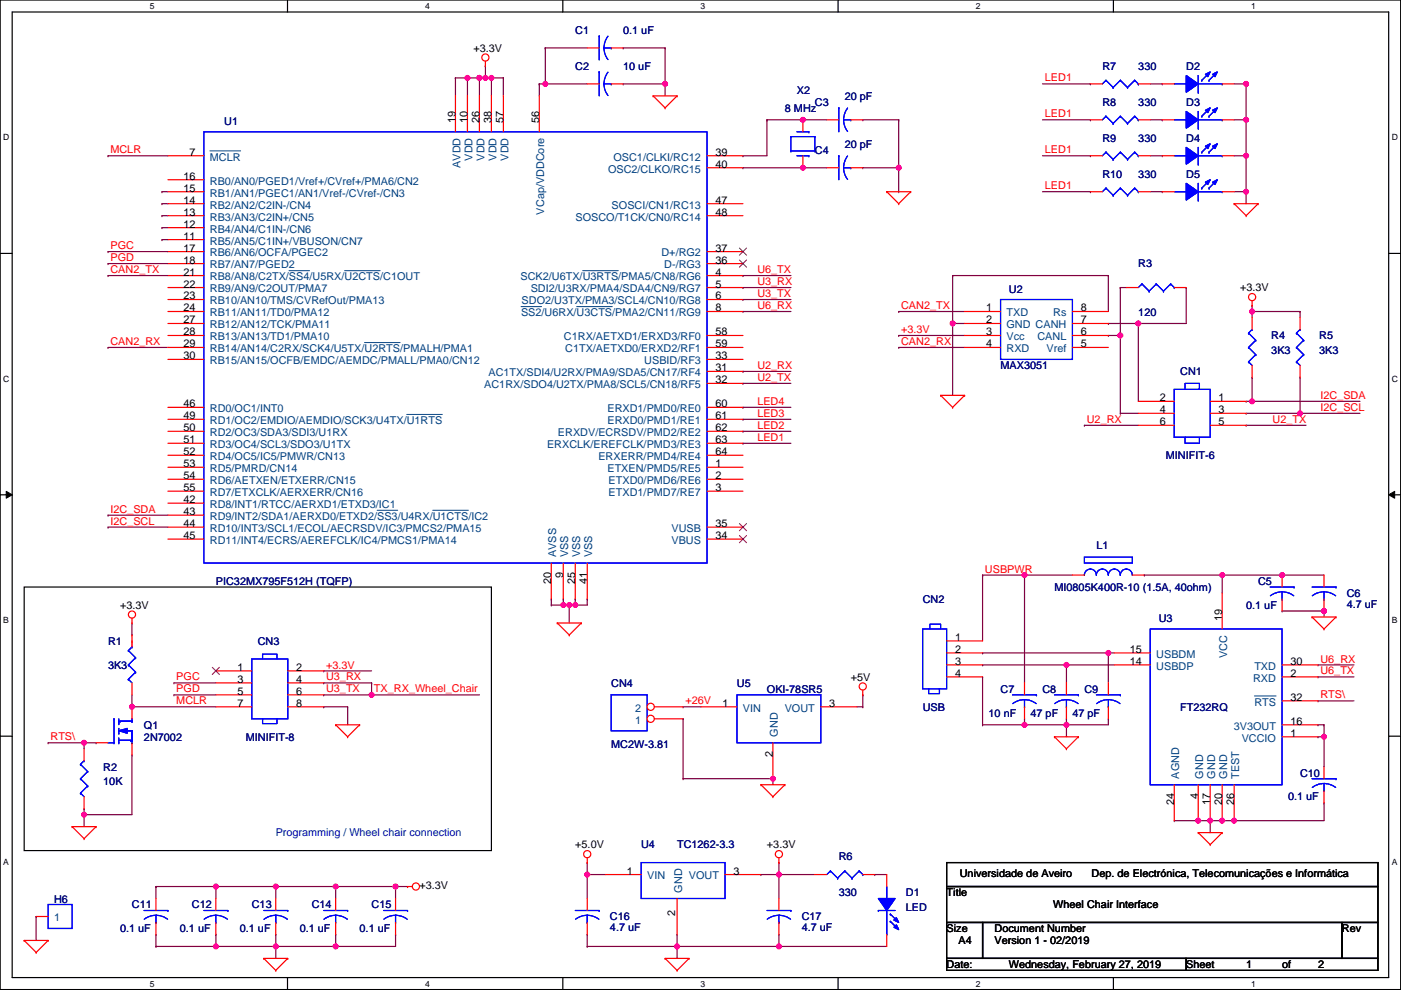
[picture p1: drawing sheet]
<svg xmlns="http://www.w3.org/2000/svg" width="297mm" height="210mm" viewBox="0 0 297 210" stroke-linecap="round" stroke-linejoin="round" font-family="sans-serif">
<defs><g id="words">
<g font-size="2.3">
<text x="100.4" y="11">+3.3V</text>
<text x="96.6" y="26.2" transform="rotate(-90 96.6 26.2)">19</text>
<text x="99.1" y="26.2" transform="rotate(-90 99.1 26.2)">10</text>
<text x="101.6" y="26.2" transform="rotate(-90 101.6 26.2)">26</text>
<text x="104.2" y="26.2" transform="rotate(-90 104.2 26.2)">38</text>
<text x="106.7" y="26.2" transform="rotate(-90 106.7 26.2)">57</text>
<text x="114.3" y="26.2" transform="rotate(-90 114.3 26.2)">56</text>
<text x="40.2" y="33">7</text>
<text x="151.7" y="33">39</text>
<text x="151.7" y="35.6">40</text>
<text x="38.9" y="38.1">16</text>
<text x="38.9" y="40.6">15</text>
<text x="38.9" y="43.2">14</text>
<text x="38.9" y="45.7">13</text>
<text x="151.7" y="43.2">47</text>
<text x="151.7" y="45.7">48</text>
<text x="38.9" y="50.8">11</text>
<text x="38.9" y="48.3">12</text>
<text x="38.9" y="53.3">17</text>
<text x="151.7" y="53.3">37</text>
<text x="38.9" y="55.9">18</text>
<text x="38.9" y="58.4">21</text>
<text x="151.7" y="55.9">36</text>
<text x="151.7" y="58.4">4</text>
<text x="38.9" y="61">22</text>
<text x="38.9" y="63.5">23</text>
<text x="151.7" y="61">5</text>
<text x="151.7" y="63.5">6</text>
<text x="262.9" y="61.8">+3.3V</text>
<text x="38.9" y="66">24</text>
<text x="38.9" y="68.6">27</text>
<text x="38.9" y="71.1">28</text>
<text x="151.7" y="71.1">58</text>
<text x="151.7" y="66">8</text>
<text x="209.1" y="66">1</text>
<text x="209.1" y="68.6">2</text>
<text x="209.1" y="71.1">3</text>
<text x="229.2" y="66">8</text>
<text x="229.2" y="68.6">7</text>
<text x="229.2" y="71.1">6</text>
<text x="38.9" y="73.7">29</text>
<text x="38.9" y="76.2">30</text>
<text x="151.7" y="73.7">59</text>
<text x="151.7" y="76.2">33</text>
<text x="209.1" y="73.7">4</text>
<text x="229.2" y="73.7">5</text>
<text x="151.7" y="78.7">31</text>
<text x="151.7" y="81.3">32</text>
<text x="38.9" y="86.4">46</text>
<text x="38.9" y="88.9">49</text>
<text x="151.7" y="86.4">60</text>
<text x="151.7" y="88.9">61</text>
<text x="245.9" y="85.1">2</text>
<text x="245.9" y="87.6">4</text>
<text x="258.4" y="85.1">1</text>
<text x="258.4" y="87.6">3</text>
<text x="38.9" y="91.4">50</text>
<text x="38.9" y="94">51</text>
<text x="151.7" y="91.4">62</text>
<text x="151.7" y="94">63</text>
<text x="245.9" y="90.2">6</text>
<text x="258.4" y="90.2">5</text>
<text x="38.9" y="96.5">52</text>
<text x="38.9" y="99.1">53</text>
<text x="38.9" y="101.6">54</text>
<text x="151.7" y="96.5">64</text>
<text x="151.7" y="99.1">1</text>
<text x="151.7" y="101.6">2</text>
<text x="38.9" y="104.1">55</text>
<text x="38.9" y="106.7">42</text>
<text x="151.7" y="104.1">3</text>
<text x="38.9" y="109.2">43</text>
<text x="38.9" y="111.8">44</text>
<text x="151.7" y="111.8">35</text>
<text x="38.9" y="114.3">45</text>
<text x="151.7" y="114.3">34</text>
<text x="116.9" y="123.7" transform="rotate(-90 116.9 123.7)">20</text>
<text x="119.4" y="122.4" transform="rotate(-90 119.4 122.4)">9</text>
<text x="122" y="123.7" transform="rotate(-90 122 123.7)">25</text>
<text x="124.5" y="123.7" transform="rotate(-90 124.5 123.7)">41</text>
<text x="25.4" y="129.1">+3.3V</text>
<text x="259.1" y="131.6" transform="rotate(-90 259.1 131.6)">19</text>
<text x="202.5" y="135.9">1</text>
<text x="50.3" y="142.2">1</text>
<text x="62.8" y="142.2">2</text>
<text x="202.5" y="138.4">2</text>
<text x="202.5" y="141">3</text>
<text x="202.5" y="143.5">4</text>
<text x="239.5" y="138.4">15</text>
<text x="239.5" y="141">14</text>
<text x="273.6" y="141">30</text>
<text x="273.6" y="143.5">2</text>
<text x="50.3" y="144.8">3</text>
<text x="50.3" y="147.3">5</text>
<text x="50.3" y="149.9">7</text>
<text x="62.8" y="144.8">4</text>
<text x="62.8" y="147.3">6</text>
<text x="62.8" y="149.9">8</text>
<text x="153.2" y="149.9">1</text>
<text x="175.8" y="149.9">3</text>
<text x="180.4" y="144.3">+5V</text>
<text x="273.6" y="148.6">32</text>
<text x="273.6" y="153.7">16</text>
<text x="163.9" y="160.5" transform="rotate(-90 163.9 160.5)">2</text>
<text x="273.6" y="156.2">1</text>
<text x="249" y="170.7" transform="rotate(-90 249 170.7)">24</text>
<text x="254" y="169.4" transform="rotate(-90 254 169.4)">4</text>
<text x="256.6" y="170.7" transform="rotate(-90 256.6 170.7)">17</text>
<text x="259.1" y="170.7" transform="rotate(-90 259.1 170.7)">20</text>
<text x="261.7" y="170.7" transform="rotate(-90 261.7 170.7)">26</text>
<text x="122" y="179.9">+5.0V</text>
<text x="162.6" y="179.9">+3.3V</text>
<text x="132.9" y="185.4">1</text>
<text x="155.5" y="185.4">3</text>
<text x="203.5" y="186">Universidade de Aveiro</text>
<text x="231.4" y="186">Dep. de Electrónica, Telecomunicações e Informática</text>
<text x="88.9" y="188.5">+3.3V</text>
<text x="200.7" y="190">Title</text>
<text x="143.1" y="194.3" transform="rotate(-90 143.1 194.3)">2</text>
<text x="200.7" y="197.7">Size</text>
<text x="210.9" y="197.7">Document Number</text>
<text x="223.3" y="192.6">Wheel Chair Interface</text>
<text x="284.5" y="197.7">Rev</text>
<text x="203.2" y="200.2">A4</text>
<text x="210.9" y="200.2">Version 1 - 02/2019</text>
<text x="200.7" y="205.3">Date:</text>
<text x="213.9" y="205.3">Wednesday, February 27, 2019</text>
<text x="251.5" y="205.3">Sheet</text>
<text x="264.2" y="205.3">1</text>
<text x="271.8" y="205.3">of</text>
<text x="279.4" y="205.3">2</text>
</g>
<g font-size="2.3" fill="#000080">
<text x="122" y="7.2">C1</text>
<text x="132.1" y="7.2">0.1 uF</text>
<text x="122" y="14.8">C2</text>
<text x="132.1" y="14.8">10 uF</text>
<text x="233.7" y="14.8">R7</text>
<text x="241.3" y="14.8">330</text>
<text x="251.5" y="14.8">D2</text>
<text x="166.4" y="23.7">8 MHz</text>
<text x="169" y="19.9">X2</text>
<text x="172.8" y="22.4">C3</text>
<text x="179.1" y="21.1">20 pF</text>
<text x="233.7" y="22.4">R8</text>
<text x="241.3" y="22.4">330</text>
<text x="251.5" y="22.4">D3</text>
<text x="47.5" y="26.5">U1</text>
<text x="172.8" y="32.6">C4</text>
<text x="179.1" y="31.3">20 pF</text>
<text x="233.7" y="30">R9</text>
<text x="241.3" y="30">330</text>
<text x="251.5" y="30">D4</text>
<text x="233.7" y="37.6">R10</text>
<text x="241.3" y="37.6">330</text>
<text x="251.5" y="37.6">D5</text>
<text x="241.3" y="56.7">R3</text>
<text x="213.9" y="62">U2</text>
<text x="241.3" y="67.1">120</text>
<text x="269.5" y="71.9">R4</text>
<text x="279.7" y="71.9">R5</text>
<text x="269.5" y="75">3K3</text>
<text x="279.7" y="75">3K3</text>
<text x="212.1" y="78.3">MAX3051</text>
<text x="250.2" y="79.5">CN1</text>
<text x="247.2" y="97.3">MINIFIT-6</text>
<text x="232.5" y="116.4">L1</text>
<text x="45.8" y="124">PIC32MX795F512H (TQFP)</text>
<text x="223.6" y="125.3">MI0805K400R-10 (1.5A, 40ohm)</text>
<text x="266.7" y="124">C5</text>
<text x="195.6" y="127.8">CN2</text>
<text x="245.7" y="131.9">U3</text>
<text x="264.2" y="129.1">0.1 uF</text>
<text x="285.5" y="126.5">C6</text>
<text x="285.5" y="128.8">4.7 uF</text>
<text x="22.9" y="136.7">R1</text>
<text x="54.7" y="136.7">CN3</text>
<text x="22.9" y="141.8">3K3</text>
<text x="129.6" y="145.6">CN4</text>
<text x="156.3" y="145.6">U5</text>
<text x="162.6" y="146.9">OKI-78SR5</text>
<text x="212.1" y="146.9">C7</text>
<text x="221" y="146.9">C8</text>
<text x="229.9" y="146.9">C9</text>
<text x="30.5" y="154.5">Q1</text>
<text x="195.6" y="150.7">USB</text>
<text x="209.6" y="151.9">10 nF</text>
<text x="218.5" y="151.9">47 pF</text>
<text x="227.4" y="151.9">47 pF</text>
<text x="250.2" y="150.7">FT232RQ</text>
<text x="30.5" y="157">2N7002</text>
<text x="52.1" y="157">MINIFIT-8</text>
<text x="129.6" y="158.5">MC2W-3.81</text>
<text x="21.9" y="163.4">R2</text>
<text x="21.9" y="166.4">10K</text>
<text x="275.6" y="164.6">C10</text>
<text x="273.1" y="169.7">0.1 uF</text>
<text x="135.9" y="179.9">U4</text>
<text x="143.6" y="179.9">TC1262-3.3</text>
<text x="177.8" y="182.4">R6</text>
<text x="11.5" y="191.6">H6</text>
<text x="177.8" y="190">330</text>
<text x="192.1" y="190">D1</text>
<text x="25.4" y="197.7">0.1 uF</text>
<text x="28" y="192.6">C11</text>
<text x="38.1" y="197.7">0.1 uF</text>
<text x="40.7" y="192.6">C12</text>
<text x="50.8" y="197.7">0.1 uF</text>
<text x="53.4" y="192.6">C13</text>
<text x="63.5" y="197.7">0.1 uF</text>
<text x="66.1" y="192.6">C14</text>
<text x="76.2" y="197.7">0.1 uF</text>
<text x="78.8" y="192.6">C15</text>
<text x="129.3" y="195.1">C16</text>
<text x="129.3" y="197.4">4.7 uF</text>
<text x="170" y="195.1">C17</text>
<text x="170" y="197.4">4.7 uF</text>
<text x="192.1" y="193.1">LED</text>
</g>
<g font-size="2.3" fill="#f00">
<text x="221.5" y="17.3">LED1</text>
<text x="221.5" y="24.9">LED1</text>
<text x="23.4" y="32.5">MCLR</text>
<text x="221.5" y="32.5">LED1</text>
<text x="221.5" y="40.1">LED1</text>
<text x="23.4" y="52.8">PGC</text>
<text x="23.4" y="55.4">PGD</text>
<text x="23.4" y="57.9">CAN2_TX</text>
<text x="160.6" y="57.9">U6_TX</text>
<text x="160.6" y="65.5">U6_RX</text>
<text x="160.6" y="60.5">U3_RX</text>
<text x="160.6" y="63">U3_TX</text>
<text x="191.1" y="65.5">CAN2_TX</text>
<text x="191.1" y="70.6">+3.3V</text>
<text x="23.4" y="73.2">CAN2_RX</text>
<text x="191.1" y="73.2">CAN2_RX</text>
<text x="160.6" y="78.2">U2_RX</text>
<text x="160.6" y="80.8">U2_TX</text>
<text x="160.6" y="88.4">LED3</text>
<text x="160.6" y="85.9">LED4</text>
<text x="230.4" y="89.7">U2_RX</text>
<text x="269.8" y="89.7">U2_TX</text>
<text x="280" y="84.6">I2C_SDA</text>
<text x="280" y="87.1">I2C_SCL</text>
<text x="160.6" y="93.5">LED1</text>
<text x="160.6" y="90.9">LED2</text>
<text x="23.4" y="108.7">I2C_SDA</text>
<text x="23.4" y="111.3">I2C_SCL</text>
<text x="208.8" y="121.4">USBPWR</text>
<text x="69.1" y="141.7">+3.3V</text>
<text x="280" y="140.5">U6_RX</text>
<text x="280" y="143">U6_TX</text>
<text x="37.4" y="144.3">PGC</text>
<text x="37.4" y="146.8">PGD</text>
<text x="37.4" y="149.4">MCLR</text>
<text x="69.1" y="144.3">U3_RX</text>
<text x="69.1" y="146.8">U3_TX</text>
<text x="79.3" y="146.8">TX_RX_Wheel_Chair</text>
<text x="145.3" y="149.4">+26V</text>
<text x="280" y="148.1">RTS\</text>
<text x="10.7" y="157">RTS\</text>
</g>
<g font-size="2.3" fill="#004080">
<text x="44.5" y="34.1">MCLR</text>
<text x="97.6" y="35.6" transform="rotate(-90 97.6 35.6)">AVDD</text>
<text x="100.2" y="34.1" transform="rotate(-90 100.2 34.1)">VDD</text>
<text x="102.7" y="34.1" transform="rotate(-90 102.7 34.1)">VDD</text>
<text x="105.2" y="34.1" transform="rotate(-90 105.2 34.1)">VDD</text>
<text x="107.8" y="34.1" transform="rotate(-90 107.8 34.1)">VDD</text>
<text x="130.1" y="34.1">OSC1/CLKI/RC12</text>
<text x="44.5" y="39.1">RB0/AN0/PGED1/Vref+/CVref+/PMA6/CN2</text>
<text x="44.5" y="41.7">RB1/AN1/PGEC1/AN1/Vref-/CVref-/CN3</text>
<text x="128.9" y="36.6">OSC2/CLKO/RC15</text>
<text x="44.5" y="44.2">RB2/AN2/C2IN-/CN4</text>
<text x="44.5" y="46.8">RB3/AN3/C2IN+/CN5</text>
<text x="115.4" y="45.5" transform="rotate(-90 115.4 45.5)">VCap/VDDCore</text>
<text x="122" y="46.8">SOSCO/T1CK/CN0/RC14</text>
<text x="129.7" y="44.2">SOSCI/CN1/RC13</text>
<text x="44.5" y="51.8">RB5/AN5/C1IN+/VBUSON/CN7</text>
<text x="44.5" y="49.3">RB4/AN4/C1IN-/CN6</text>
<text x="44.5" y="54.4">RB6/AN6/OCFA/PGEC2</text>
<text x="44.5" y="56.9">RB7/AN7/PGED2</text>
<text x="44.5" y="59.5">RB8/AN8/C2TX/SS4/U5RX/U2CTS/C1OUT</text>
<text x="110.4" y="59.5">SCK2/U6TX/U3RTS/PMA5/CN8/RG6</text>
<text x="140.2" y="54.4">D+/RG2</text>
<text x="140.8" y="56.9">D-/RG3</text>
<text x="44.5" y="62">RB9/AN9/C2OUT/PMA7</text>
<text x="44.5" y="64.5">RB10/AN10/TMS/CVRefOut/PMA13</text>
<text x="110.6" y="64.5">SDO2/U3TX/PMA3/SCL4/CN10/RG8</text>
<text x="112.5" y="62">SDI2/U3RX/PMA4/SDA4/CN9/RG7</text>
<text x="44.5" y="67.1">RB11/AN11/TD0/PMA12</text>
<text x="44.5" y="69.6">RB12/AN12/TCK/PMA11</text>
<text x="110.5" y="67.1">SS2/U6RX/U3CTS/PMA2/CN11/RG9</text>
<text x="213.4" y="67.1">TXD</text>
<text x="213.4" y="69.6">GND CANH</text>
<text x="223.3" y="67.1">Rs</text>
<text x="44.5" y="72.2">RB13/AN13/TD1/PMA10</text>
<text x="44.5" y="74.7">RB14/AN14/C2RX/SCK4/U5TX/U2RTS/PMALH/PMA1</text>
<text x="44.5" y="77.2">RB15/AN15/OCFB/EMDC/AEMDC/PMALL/PMA0/CN12</text>
<text x="119.6" y="72.2">C1RX/AETXD1/ERXD3/RF0</text>
<text x="119.8" y="74.7">C1TX/AETXD0/ERXD2/RF1</text>
<text x="136.6" y="77.2">USBID/RF3</text>
<text x="213.4" y="72.2">Vcc</text>
<text x="213.4" y="74.7">RXD</text>
<text x="220" y="72.2">CANL</text>
<text x="221.9" y="74.7">Vref</text>
<text x="102.7" y="82.3">AC1RX/SDO4/U2TX/PMA8/SCL5/CN18/RF5</text>
<text x="103.6" y="79.8">AC1TX/SDI4/U2RX/PMA9/SDA5/CN17/RF4</text>
<text x="44.5" y="87.4">RD0/OC1/INT0</text>
<text x="44.5" y="89.9">RD1/OC2/EMDIO/AEMDIO/SCK3/U4TX/U1RTS</text>
<text x="128.8" y="87.4">ERXD1/PMD0/RE0</text>
<text x="128.8" y="89.9">ERXD0/PMD1/RE1</text>
<text x="44.5" y="92.5">RD2/OC3/SDA3/SDI3/U1RX</text>
<text x="44.5" y="95">RD3/OC4/SCL3/SDO3/U1TX</text>
<text x="116" y="95">ERXCLK/EREFCLK/PMD3/RE3</text>
<text x="118.3" y="92.5">ERXDV/ECRSDV/PMD2/RE2</text>
<text x="44.5" y="97.6">RD4/OC5/IC5/PMWR/CN13</text>
<text x="44.5" y="100.1">RD5/PMRD/CN14</text>
<text x="126.9" y="97.6">ERXERR/PMD4/RE4</text>
<text x="128.8" y="100.1">ETXEN/PMD5/RE5</text>
<text x="44.5" y="102.6">RD6/AETXEN/ETXERR/CN15</text>
<text x="44.5" y="105.2">RD7/ETXCLK/AERXERR/CN16</text>
<text x="44.5" y="107.7">RD8/INT1/RTCC/AERXD1/ETXD3/IC1</text>
<text x="129" y="102.6">ETXD0/PMD6/RE6</text>
<text x="129" y="105.2">ETXD1/PMD7/RE7</text>
<text x="44.5" y="110.3">RD9/INT2/SDA1/AERXD0/ETXD2/SS3/U4RX/U1CTS/IC2</text>
<text x="44.5" y="112.8">RD10/INT3/SCL1/ECOL/AECRSDV/IC3/PMCS2/PMA15</text>
<text x="142.4" y="112.8">VUSB</text>
<text x="44.5" y="115.3">RD11/INT4/ECRS/AEREFCLK/IC4/PMCS1/PMA14</text>
<text x="117.9" y="118.1" transform="rotate(-90 117.9 118.1)">AVSS</text>
<text x="120.5" y="118.1" transform="rotate(-90 120.5 118.1)">VSS</text>
<text x="123" y="118.1" transform="rotate(-90 123 118.1)">VSS</text>
<text x="125.6" y="118.1" transform="rotate(-90 125.6 118.1)">VSS</text>
<text x="142.4" y="115.3">VBUS</text>
<text x="245.2" y="139.5">USBDM</text>
<text x="245.2" y="142">USBDP</text>
<text x="260.2" y="139.5" transform="rotate(-90 260.2 139.5)">VCC</text>
<text x="266" y="142">TXD</text>
<text x="265.7" y="144.6">RXD</text>
<text x="266" y="149.6">RTS</text>
<text x="134.7" y="153.4">1</text>
<text x="134.7" y="150.9">2</text>
<text x="157.5" y="150.9">VIN</text>
<text x="166.4" y="150.9">VOUT</text>
<text x="261.6" y="154.7">3V3OUT</text>
<text x="164.9" y="156.2" transform="rotate(-90 164.9 156.2)">GND</text>
<text x="263.3" y="157.3">VCCIO</text>
<text x="250" y="165.1" transform="rotate(-90 250 165.1)">AGND</text>
<text x="255.1" y="165.1" transform="rotate(-90 255.1 165.1)">GND</text>
<text x="257.6" y="165.1" transform="rotate(-90 257.6 165.1)">GND</text>
<text x="260.2" y="165.1" transform="rotate(-90 260.2 165.1)">GND</text>
<text x="262.7" y="165.1" transform="rotate(-90 262.7 165.1)">TEST</text>
<text x="137.2" y="186.5">VIN</text>
<text x="144.6" y="189.2" transform="rotate(-90 144.6 189.2)">GND</text>
<text x="146.1" y="186.5">VOUT</text>
<text x="11.5" y="195.4">1</text>
</g>
<text font-size="2.3" fill="#0000a0" x="58.5" y="177.3">Programming / Wheel chair connection</text>
<g font-size="1.8">
<text x="31.8" y="1.9">5</text>
<text x="90.1" y="1.9">4</text>
<text x="148.5" y="1.9">3</text>
<text x="206.9" y="1.9">2</text>
<text x="265.2" y="1.9">1</text>
<text x=".7" y="29.8">D</text>
<text x="295.1" y="29.8">D</text>
<text x=".7" y="81">C</text>
<text x="295.1" y="81">C</text>
<text x=".7" y="132.1">B</text>
<text x="295.1" y="132.1">B</text>
<text x=".7" y="183.3">A</text>
<text x="295.1" y="183.3">A</text>
<text x="31.8" y="209.2">5</text>
<text x="90.1" y="209.2">4</text>
<text x="148.5" y="209.2">3</text>
<text x="206.9" y="209.2">2</text>
<text x="265.2" y="209.2">1</text>
</g>
</g></defs>
<path d="M0 0h297v209.8h-297zM2.6 2.5h291.8v204.8h-291.8z" fill="none" stroke="#000" stroke-width=".25"/>
<g fill="#fff">
<path d="M31.8 .3h1v2h-1z"/>
<path d="M31.8 207.5h1v2.1h-1z"/>
</g>
<path d="M61 0v2.5M61 207.3v2.5" fill="none" stroke="#000" stroke-width=".25"/>
<g fill="#fff">
<path d="M90.1 .3h1v2h-1z"/>
<path d="M90.1 207.5h1v2.1h-1z"/>
</g>
<path d="M119.3 0v2.5M119.3 207.3v2.5" fill="none" stroke="#000" stroke-width=".25"/>
<g fill="#fff">
<path d="M148.5 .3h1v2h-1z"/>
<path d="M148.5 207.5h1v2.1h-1z"/>
</g>
<path d="M177.7 0v2.5M177.7 207.3v2.5" fill="none" stroke="#000" stroke-width=".25"/>
<g fill="#fff">
<path d="M206.9 .3h1v2h-1z"/>
<path d="M206.9 207.5h1v2.1h-1z"/>
</g>
<path d="M236.1 0v2.5M236.1 207.3v2.5" fill="none" stroke="#000" stroke-width=".25"/>
<g fill="#fff">
<path d="M265.2 .3h1.1v2h-1.1z"/>
<path d="M265.2 207.5h1.1v2.1h-1.1z"/>
<path d="M.7 28.1h1.3v2.1h-1.3z"/>
<path d="M295.1 28.1h1.3v2.1h-1.3z"/>
<path d="M.7 79.3h1.3v2h-1.3z"/>
<path d="M295.1 79.3h1.3v2h-1.3z"/>
</g>
<path d="M0 53.7h2.6M294.4 53.7h2.6" fill="none" stroke="#000" stroke-width=".25"/>
<g fill="#fff">
<path d="M.7 130.5h1.2v2h-1.2z"/>
<path d="M295.1 130.5h1.2v2h-1.2z"/>
</g>
<path d="M0 104.9h2.6M294.4 104.9h2.6" fill="none" stroke="#000" stroke-width=".25"/>
<path d="M1.3 104.2l1.3 .7-1.3 .7zM294.4 104.9l1.3-.7v1.4z" fill="#000"/>
<path d="M1.3 104.2l1.3 .7-1.3 .7zM294.4 104.9l1.3-.7v1.4z" fill="none" stroke="#000" stroke-width=".21"/>
<g fill="#fff">
<path d="M.7 181.7h1.2v2h-1.2z"/>
<path d="M295.1 181.7h1.2v2h-1.2z"/>
</g>
<path d="M0 156.1h2.6M294.4 156.1h2.6" fill="none" stroke="#000" stroke-width=".25"/>
<path d="M78.8 147.3h.1M78.8 147.3h22.8" fill="none" stroke="#800040" stroke-width=".25"/>
<circle cx="78.8" cy="147.3" r=".51" fill="#f0f"/>
<circle cx="78.8" cy="147.3" r=".51" fill="none" stroke="#f0f" stroke-width=".25"/>
<path d="M96.6 16.5h.1M96.6 16.5v3.8M99.1 16.5h.1M99.1 16.5h2.5M68.6 149.9h.1M68.6 149.9h5.1M73.7 149.9h.1M73.7 149.9v3.8" fill="none" stroke="#800040" stroke-width=".25"/>
<circle cx="99.1" cy="16.5" r=".51" fill="#f0f"/>
<circle cx="99.1" cy="16.5" r=".51" fill="none" stroke="#f0f" stroke-width=".25"/>
<path d="M99.1 16.5h.1M99.1 16.5v3.8M101.6 16.5h.1M101.6 16.5v3.8M106.7 16.5h.1M106.7 16.5v3.8" fill="none" stroke="#800040" stroke-width=".25"/>
<circle cx="101.6" cy="16.5" r=".51" fill="#f0f"/>
<circle cx="101.6" cy="16.5" r=".51" fill="none" stroke="#f0f" stroke-width=".25"/>
<path d="M104.2 16.5h.1M104.2 16.5h2.5M104.2 16.5v3.8" fill="none" stroke="#800040" stroke-width=".25"/>
<circle cx="104.2" cy="16.5" r=".51" fill="#f0f"/>
<circle cx="104.2" cy="16.5" r=".51" fill="none" stroke="#f0f" stroke-width=".25"/>
<path d="M102.9 14h.1M102.9 14v2.5M116.9 127h.1M116.9 128.3h.1M116.9 127v1.3M119.4 127h.1M119.4 127v1.3h-2.5M122 128.3h.1M124.5 127h.1M124.5 127v1.3h-2.5" fill="none" stroke="#800040" stroke-width=".25"/>
<circle cx="122" cy="128.3" r=".51" fill="#f0f"/>
<circle cx="122" cy="128.3" r=".51" fill="none" stroke="#f0f" stroke-width=".25"/>
<path d="M120.7 128.3h.1M120.7 128.3v3.8M122 127h.1M122 127v1.3" fill="none" stroke="#800040" stroke-width=".25"/>
<circle cx="120.7" cy="128.3" r=".51" fill="#f0f"/>
<circle cx="120.7" cy="128.3" r=".51" fill="none" stroke="#f0f" stroke-width=".25"/>
<g fill="none" stroke="#800040" stroke-width=".25">
<path d="M157.5 33h.1M157.5 33h5.1M182.9 25.4h.1M182.9 25.4h7.6M22.9 53.3h.1M22.9 55.9h.1M22.9 53.3h12.7M22.9 55.9h12.7M34.3 43.2h.1M34.3 43.2h1.3M33.1 188h.1M33.1 198.1h.1"/>
<path d="M33.1 188v2.5M33.1 198.1v2.6M33.1 188h12.7M45.8 188h.1M45.8 198.1h.1M45.8 188v2.5M45.8 198.1v2.6M58.5 188h.1M58.5 188v2.5M71.2 188h.1M71.2 188v2.5M83.9 188h.1"/>
<path d="M83.9 198.1h.1M83.9 188v2.5M83.9 198.1v2.6M33.1 200.7h.1M33.1 200.7h25.4M45.8 200.7h.1"/>
</g>
<circle cx="45.8" cy="200.7" r=".51" fill="#f0f"/>
<circle cx="45.8" cy="200.7" r=".51" fill="none" stroke="#f0f" stroke-width=".25"/>
<path d="M58.5 198.1h.1M58.5 198.1v2.6M71.2 200.7h.1M71.2 200.7h12.7" fill="none" stroke="#800040" stroke-width=".25"/>
<circle cx="71.2" cy="200.7" r=".51" fill="#f0f"/>
<circle cx="71.2" cy="200.7" r=".51" fill="none" stroke="#f0f" stroke-width=".25"/>
<path d="M170.2 35.6h.1M170.2 35.6h5.1M71.2 198.1h.1M71.2 198.1v2.6" fill="none" stroke="#800040" stroke-width=".25"/>
<circle cx="170.2" cy="35.6" r=".51" fill="#f0f"/>
<circle cx="170.2" cy="35.6" r=".51" fill="none" stroke="#f0f" stroke-width=".25"/>
<path d="M162.6 25.4h.1M162.6 25.4v7.6M170.2 25.4h.1M170.2 25.4h5.1" fill="none" stroke="#800040" stroke-width=".25"/>
<circle cx="170.2" cy="25.4" r=".51" fill="#f0f"/>
<circle cx="170.2" cy="25.4" r=".51" fill="none" stroke="#f0f" stroke-width=".25"/>
<g fill="none" stroke="#800040" stroke-width=".25">
<path d="M96.6 16.5h.1M96.6 16.5h2.5M102.9 16.5h.1M102.9 16.5h1.3M190.5 25.4h.1M190.5 25.4v10.2M22.9 109.2h.1M22.9 111.8h.1M22.9 109.2h12.7M22.9 111.8h12.7M120.7 128.3h.1M120.7 128.3h1.3"/>
<path d="M58.5 200.7h.1M58.5 200.7v2.5"/>
</g>
<circle cx="102.9" cy="16.5" r=".51" fill="#f0f"/>
<circle cx="102.9" cy="16.5" r=".51" fill="none" stroke="#f0f" stroke-width=".25"/>
<path d="M22.9 33h.1M22.9 33h12.7M162.6 25.4h.1M162.6 25.4h7.6M58.5 200.7h.1M58.5 200.7h12.7" fill="none" stroke="#800040" stroke-width=".25"/>
<circle cx="58.5" cy="200.7" r=".51" fill="#f0f"/>
<circle cx="58.5" cy="200.7" r=".51" fill="none" stroke="#f0f" stroke-width=".25"/>
<path d="M115.6 17.8h.1M115.6 17.8h8.9" fill="none" stroke="#800040" stroke-width=".25"/>
<circle cx="115.6" cy="17.8" r=".51" fill="#f0f"/>
<circle cx="115.6" cy="17.8" r=".51" fill="none" stroke="#f0f" stroke-width=".25"/>
<path d="M114.3 17.8h.1M114.3 17.8v2.5M115.6 10.2h.1M115.6 10.2h8.9M132.1 17.8h.1M132.1 17.8h8.9" fill="none" stroke="#800040" stroke-width=".25"/>
<circle cx="141" cy="17.8" r=".51" fill="#f0f"/>
<circle cx="141" cy="17.8" r=".51" fill="none" stroke="#f0f" stroke-width=".25"/>
<g fill="none" stroke="#800040" stroke-width=".25">
<path d="M115.6 10.2h.1M115.6 10.2v7.6M132.1 10.2h.1M132.1 10.2h8.9M141 10.2h.1M141 17.8h.1M141 10.2v10.1M235 71.1h.1M235 71.1h2.5M237.5 71.1h.1M237.5 71.1v16.5M229.9 90.2h.1"/>
<path d="M229.9 90.2h11.4M264.2 90.2h.1M264.2 90.2h12.7M7.7 194.3h.1M7.7 194.3v5.1"/>
</g>
<circle cx="237.5" cy="71.1" r=".51" fill="#f0f"/>
<circle cx="237.5" cy="71.1" r=".51" fill="none" stroke="#f0f" stroke-width=".25"/>
<path d="M241.3 68.6h.1M241.3 68.6h10.2M265.5 64.8h.1M265.5 66h.1M265.5 64.8v2.5M265.5 66h10.1M237.5 87.6h.1M237.5 87.6h3.8" fill="none" stroke="#800040" stroke-width=".25"/>
<circle cx="265.5" cy="66" r=".51" fill="#f0f"/>
<circle cx="265.5" cy="66" r=".51" fill="none" stroke="#f0f" stroke-width=".25"/>
<path d="M22.9 58.4h.1M22.9 58.4h12.7M22.9 73.7h.1M22.9 73.7h12.7M241.3 68.6h.1M241.3 68.6v16.5M275.6 66h.1M275.6 66v1.3" fill="none" stroke="#800040" stroke-width=".25"/>
<circle cx="241.3" cy="68.6" r=".51" fill="#f0f"/>
<circle cx="241.3" cy="68.6" r=".51" fill="none" stroke="#f0f" stroke-width=".25"/>
<path d="M265.5 80h.1M265.5 80v5.1" fill="none" stroke="#800040" stroke-width=".25"/>
<circle cx="265.5" cy="85.1" r=".51" fill="#f0f"/>
<circle cx="265.5" cy="85.1" r=".51" fill="none" stroke="#f0f" stroke-width=".25"/>
<path d="M235 68.6h.1M235 68.6h6.3M265.5 85.1h.1M265.5 85.1h22.8M275.6 80h.1M275.6 80v7.6" fill="none" stroke="#800040" stroke-width=".25"/>
<circle cx="275.6" cy="87.6" r=".51" fill="#f0f"/>
<circle cx="275.6" cy="87.6" r=".51" fill="none" stroke="#f0f" stroke-width=".25"/>
<g fill="none" stroke="#800040" stroke-width=".25">
<path d="M34.3 50.8h.1M34.3 50.8h1.3M157.5 78.7h.1M157.5 78.7h10.2M237.5 61h.1M237.5 61v10.1M237.5 61h1.3M251.5 61h.1M251.5 61v7.6M157.5 81.3h.1M157.5 94h.1M157.5 91.4h.1"/>
<path d="M157.5 88.9h.1M157.5 86.4h.1M157.5 81.3h10.2M157.5 94h10.2M157.5 91.4h10.2M157.5 88.9h10.2M157.5 86.4h10.2M275.6 87.6h.1M275.6 87.6h12.7M165.1 182.9h.1M165.1 182.9v2.5M143.6 200.7h.1"/>
<path d="M143.6 200.7h21.5"/>
</g>
<circle cx="143.6" cy="200.7" r=".51" fill="#f0f"/>
<circle cx="143.6" cy="200.7" r=".51" fill="none" stroke="#f0f" stroke-width=".25"/>
<path d="M124.5 185.4h.1M124.5 185.4h3.8" fill="none" stroke="#800040" stroke-width=".25"/>
<circle cx="124.5" cy="185.4" r=".51" fill="#f0f"/>
<circle cx="124.5" cy="185.4" r=".51" fill="none" stroke="#f0f" stroke-width=".25"/>
<g fill="none" stroke="#800040" stroke-width=".25">
<path d="M124.5 198.1h.1M124.5 198.1v2.6M143.6 198.1h.1M143.6 198.1v2.6h-19.1M161.3 185.4h.1M161.3 185.4h3.8M165.1 198.1h.1M165.1 185.4h.1M165.1 185.4v5.1M165.1 198.1v2.6M124.5 200.7h.1M165.1 200.7h.1"/>
<path d="M165.1 200.7h22.9"/>
</g>
<circle cx="165.1" cy="200.7" r=".51" fill="#f0f"/>
<circle cx="165.1" cy="200.7" r=".51" fill="none" stroke="#f0f" stroke-width=".25"/>
<path d="M165.1 185.4h.1M165.1 185.4h7.7M143.6 200.7h.1M143.6 200.7v2.5" fill="none" stroke="#800040" stroke-width=".25"/>
<circle cx="165.1" cy="185.4" r=".51" fill="#f0f"/>
<circle cx="165.1" cy="185.4" r=".51" fill="none" stroke="#f0f" stroke-width=".25"/>
<path d="M157.5 58.4h.1M157.5 58.4h10.2M157.5 66h.1M157.5 66h10.2M208.3 143.5h.1M208.3 143.5v10.2M226.1 153.7h.1M226.1 153.7h8.9M185.5 185.4h.1M185.5 185.4h2.5" fill="none" stroke="#800040" stroke-width=".25"/>
<circle cx="226.1" cy="153.7" r=".51" fill="#f0f"/>
<circle cx="226.1" cy="153.7" r=".51" fill="none" stroke="#f0f" stroke-width=".25"/>
<path d="M217.2 153.7h.1M217.2 153.7h8.9M226.1 152.4h.1M226.1 153.7h.1M226.1 152.4v3.8M235 152.4h.1M235 152.4v1.3" fill="none" stroke="#800040" stroke-width=".25"/>
<circle cx="217.2" cy="153.7" r=".51" fill="#f0f"/>
<circle cx="217.2" cy="153.7" r=".51" fill="none" stroke="#f0f" stroke-width=".25"/>
<path d="M226.1 141h.1M226.1 141v3.8M226.1 141h10.2" fill="none" stroke="#800040" stroke-width=".25"/>
<circle cx="226.1" cy="141" r=".51" fill="#f0f"/>
<circle cx="226.1" cy="141" r=".51" fill="none" stroke="#f0f" stroke-width=".25"/>
<path d="M259.1 121.9h.1M259.1 121.9h12.7" fill="none" stroke="#800040" stroke-width=".25"/>
<circle cx="271.8" cy="121.9" r=".51" fill="#f0f"/>
<circle cx="271.8" cy="121.9" r=".51" fill="none" stroke="#f0f" stroke-width=".25"/>
<circle cx="259.1" cy="121.9" r=".51" fill="#f0f"/>
<circle cx="259.1" cy="121.9" r=".51" fill="none" stroke="#f0f" stroke-width=".25"/>
<path d="M235 138.4h.1M235 138.4v6.4M271.8 121.9h.1M271.8 121.9h8.9" fill="none" stroke="#800040" stroke-width=".25"/>
<circle cx="235" cy="138.4" r=".51" fill="#f0f"/>
<circle cx="235" cy="138.4" r=".51" fill="none" stroke="#f0f" stroke-width=".25"/>
<path d="M271.8 129.5h.1M271.8 129.5h8.9M280.7 129.5h.1M280.7 129.5v1.3" fill="none" stroke="#800040" stroke-width=".25"/>
<circle cx="280.7" cy="129.5" r=".51" fill="#f0f"/>
<circle cx="280.7" cy="129.5" r=".51" fill="none" stroke="#f0f" stroke-width=".25"/>
<path d="M208.3 121.9h.1M208.3 121.9v14M208.3 121.9h8.9" fill="none" stroke="#800040" stroke-width=".25"/>
<circle cx="217.2" cy="121.9" r=".51" fill="#f0f"/>
<circle cx="217.2" cy="121.9" r=".51" fill="none" stroke="#f0f" stroke-width=".25"/>
<g fill="none" stroke="#800040" stroke-width=".25">
<path d="M208.3 138.4h.1M208.3 138.4h28M217.2 121.9h.1M217.2 121.9v22.9M235 138.4h.1M208.3 153.7h.1M217.2 152.4h.1M217.2 152.4v1.3h-8.9M279.4 141h.1M279.4 143.5h.1M279.4 141h7.7M279.4 143.5h7.7"/>
<path d="M259.1 174h.1M259.1 174h2.6"/>
</g>
<circle cx="259.1" cy="174" r=".51" fill="#f0f"/>
<circle cx="259.1" cy="174" r=".51" fill="none" stroke="#f0f" stroke-width=".25"/>
<g fill="none" stroke="#800040" stroke-width=".25">
<path d="M217.2 121.9h.1M217.2 121.9h10.2M242.6 121.9h.1M242.6 121.9h16.5M259.1 121.9h.1M259.1 121.9v3.8M208.3 141h.1M208.3 141h17.8M279.4 148.6h.1M279.4 148.6h7.7M249 174h.1M249 174h5"/>
<path d="M256.6 174h.1M256.6 174h2.5"/>
</g>
<circle cx="256.6" cy="174" r=".51" fill="#f0f"/>
<circle cx="256.6" cy="174" r=".51" fill="none" stroke="#f0f" stroke-width=".25"/>
<path d="M254 174h.1M254 174h2.6" fill="none" stroke="#800040" stroke-width=".25"/>
<circle cx="254" cy="174" r=".51" fill="#f0f"/>
<circle cx="254" cy="174" r=".51" fill="none" stroke="#f0f" stroke-width=".25"/>
<path d="M261.7 174h.1M261.7 174h19" fill="none" stroke="#800040" stroke-width=".25"/>
<circle cx="261.7" cy="174" r=".51" fill="#f0f"/>
<circle cx="261.7" cy="174" r=".51" fill="none" stroke="#f0f" stroke-width=".25"/>
<path d="M279.4 156.2h.1M279.4 156.2h1.3M280.7 156.2h.1M280.7 156.2v6.4M256.6 174h.1M256.6 174v2.5M280.7 170.2h.1M280.7 170.2v3.8" fill="none" stroke="#800040" stroke-width=".25"/>
<circle cx="280.7" cy="156.2" r=".51" fill="#f0f"/>
<circle cx="280.7" cy="156.2" r=".51" fill="none" stroke="#f0f" stroke-width=".25"/>
<g fill="none" stroke="#800040" stroke-width=".25">
<path d="M34.3 40.6h.1M34.3 40.6h1.3M190.5 66h.1M190.5 73.7h.1M190.5 71.1h.1M190.5 66h14M190.5 73.7h14M190.5 71.1h14M202 68.6h.1M202 68.6v15.2M279.4 153.7h.1M279.4 153.7h1.3"/>
<path d="M280.7 153.7h.1M280.7 153.7v2.5"/>
</g>
<circle cx="202" cy="68.6" r=".51" fill="#f0f"/>
<circle cx="202" cy="68.6" r=".51" fill="none" stroke="#f0f" stroke-width=".25"/>
<g fill="none" stroke="#800040" stroke-width=".25">
<path d="M34.3 45.7h.1M34.3 48.3h.1M34.3 45.7h1.3M34.3 48.3h1.3M202 58.4h.1M202 58.4v10.2M202 58.4h33M235 58.4h.1M235 58.4v7.6M157.5 61h.1M157.5 63.5h.1M157.5 61h10.2"/>
<path d="M157.5 63.5h10.2M202 68.6h.1M202 68.6h2.5M28 149.9h.1M28 149.9h17.8M36.9 144.8h.1M36.9 147.3h.1M36.9 144.8h8.9M36.9 147.3h8.9"/>
</g>
<circle cx="28" cy="149.9" r=".51" fill="#f0f"/>
<circle cx="28" cy="149.9" r=".51" fill="none" stroke="#f0f" stroke-width=".25"/>
<g fill="none" stroke="#800040" stroke-width=".25">
<path d="M264.2 85.1h.1M264.2 87.6h.1M264.2 85.1h1.3M264.2 87.6h11.4M68.6 142.2h.1M68.6 144.8h.1M68.6 147.3h.1M68.6 142.2h10.2M68.6 144.8h10.2M78.8 144.8h.1M78.8 144.8v2.5h-10.2M144.8 152.4h.1"/>
<path d="M144.8 149.9h.1M144.8 149.9h3.8M144.8 152.4v12.7M181.7 149.9h1.2M182.9 149.9h.1M182.9 147.3h.1M182.9 147.3v2.6M144.8 165.1h.1M144.8 165.1h19.1M163.9 165.1h.1M163.9 165.1v1.3"/>
</g>
<circle cx="163.9" cy="165.1" r=".51" fill="#f0f"/>
<circle cx="163.9" cy="165.1" r=".51" fill="none" stroke="#f0f" stroke-width=".25"/>
<path d="M28 135.9h.1M28 135.9v1.3M17.8 172.7h.1M17.8 172.7v2.6M28 160h.1M28 160v12.7M124.5 185.4h.1M124.5 182.9h.1M124.5 182.9v7.6" fill="none" stroke="#800040" stroke-width=".25"/>
<circle cx="17.8" cy="172.7" r=".51" fill="#f0f"/>
<circle cx="17.8" cy="172.7" r=".51" fill="none" stroke="#f0f" stroke-width=".25"/>
<path d="M17.8 157.5h.1M17.8 157.5v1.3" fill="none" stroke="#800040" stroke-width=".25"/>
<circle cx="17.8" cy="157.5" r=".51" fill="#f0f"/>
<circle cx="17.8" cy="157.5" r=".51" fill="none" stroke="#f0f" stroke-width=".25"/>
<path d="M10.2 157.5h.1M10.2 157.5h10.2M20.4 157.5h.1M17.8 172.7h.1M17.8 171.5h.1M17.8 172.7h10.2M17.8 171.5v1.2M58.5 188h.1M58.5 188h12.7" fill="none" stroke="#800040" stroke-width=".25"/>
<circle cx="58.5" cy="188" r=".51" fill="#f0f"/>
<circle cx="58.5" cy="188" r=".51" fill="none" stroke="#f0f" stroke-width=".25"/>
<path d="M45.8 188h.1M45.8 188h12.7" fill="none" stroke="#800040" stroke-width=".25"/>
<circle cx="45.8" cy="188" r=".51" fill="#f0f"/>
<circle cx="45.8" cy="188" r=".51" fill="none" stroke="#f0f" stroke-width=".25"/>
<path d="M71.2 188h.1M71.2 188h12.7" fill="none" stroke="#800040" stroke-width=".25"/>
<circle cx="83.9" cy="188" r=".51" fill="#f0f"/>
<circle cx="83.9" cy="188" r=".51" fill="none" stroke="#f0f" stroke-width=".25"/>
<circle cx="71.2" cy="188" r=".51" fill="#f0f"/>
<circle cx="71.2" cy="188" r=".51" fill="none" stroke="#f0f" stroke-width=".25"/>
<path d="M261.7 17.8h2.5M264.2 17.8h.1M261.7 25.4h2.5M264.2 25.4h.1M261.7 40.6h2.5M264.2 40.6h.1M28 134.6h.1M28 132.1v2.5M28 149.9h.1M28 147.3v2.6M83.9 188h2.5M86.4 188h.1" fill="none" stroke="#800040" stroke-width=".25"/>
<circle cx="264.2" cy="17.8" r=".51" fill="#f0f"/>
<circle cx="264.2" cy="17.8" r=".51" fill="none" stroke="#f0f" stroke-width=".25"/>
<path d="M264.2 40.6h.1M264.2 40.6v2.6" fill="none" stroke="#800040" stroke-width=".25"/>
<circle cx="264.2" cy="40.6" r=".51" fill="#f0f"/>
<circle cx="264.2" cy="40.6" r=".51" fill="none" stroke="#f0f" stroke-width=".25"/>
<path d="M264.2 33h.1M264.2 33v7.6" fill="none" stroke="#800040" stroke-width=".25"/>
<circle cx="264.2" cy="33" r=".51" fill="#f0f"/>
<circle cx="264.2" cy="33" r=".51" fill="none" stroke="#f0f" stroke-width=".25"/>
<path d="M264.2 25.4h.1M264.2 25.4v7.6" fill="none" stroke="#800040" stroke-width=".25"/>
<circle cx="264.2" cy="25.4" r=".51" fill="#f0f"/>
<circle cx="264.2" cy="25.4" r=".51" fill="none" stroke="#f0f" stroke-width=".25"/>
<g fill="none" stroke="#800040" stroke-width=".25">
<path d="M101.6 16.5h.1M101.6 16.5h1.3M114.3 17.8h.1M114.3 17.8h1.3M221 17.8h10.2M231.2 17.8h.1M243.9 17.8h2.5M246.4 17.8h.1M264.2 17.8h.1M264.2 17.8v7.6M221 33h10.2M221 25.4h10.2"/>
<path d="M231.2 25.4h.1M231.2 33h.1M243.9 33h2.5M243.9 25.4h2.5M246.4 25.4h.1M246.4 33h.1M261.7 33h2.5M264.2 33h.1M221 40.6h10.2M231.2 40.6h.1M243.9 40.6h2.5M246.4 40.6h.1"/>
</g>
<circle cx="101.6" cy="16.5" r=".51" fill="#f0f"/>
<circle cx="101.6" cy="16.5" r=".51" fill="none" stroke="#f0f" stroke-width=".25"/>
<path d="M119.4 128.3h.1M119.4 128.3h1.3" fill="none" stroke="#800040" stroke-width=".25"/>
<circle cx="119.4" cy="128.3" r=".51" fill="#f0f"/>
<circle cx="119.4" cy="128.3" r=".51" fill="none" stroke="#f0f" stroke-width=".25"/>
<path d="M157.5 35.6h.1M157.5 35.6h12.7M182.9 35.6h.1M182.9 35.6h7.6" fill="none" stroke="#800040" stroke-width=".25"/>
<circle cx="190.5" cy="35.6" r=".51" fill="#f0f"/>
<circle cx="190.5" cy="35.6" r=".51" fill="none" stroke="#f0f" stroke-width=".25"/>
<path d="M190.5 35.6v5M190.5 40.6h.1" fill="none" stroke="#800040" stroke-width=".25"/>
<g fill="none" stroke="#f00" stroke-width=".25">
<path d="M102.9 14h.1M102.9 13v1M138.5 20.3h.1M138.5 20.3h5.1M138.5 20.3l2.5 2.6M141 22.9h.1M143.6 20.3h.1M143.6 20.3l-2.6 2.6M188 40.6h.1M188 40.6h5.1M188 40.6l2.5 2.6M190.5 43.2h.1"/>
<path d="M193.1 40.6h.1M193.1 40.6l-2.6 2.6M261.7 43.2h.1M261.7 43.2h5M261.7 43.2l2.5 2.5M264.2 45.7h.1M266.7 43.2h.1M266.7 43.2l-2.5 2.5M265.5 64.8h.1M265.5 63.8v1M199.4 83.8h.1M199.4 83.8h5.1"/>
<path d="M199.4 83.8l2.6 2.6M202 86.4h.1M204.5 83.8h.1M204.5 83.8l-2.5 2.6M28 132.1h.1M28 131.1v1M118.2 132.1h.1M118.2 132.1h5M118.2 132.1l2.5 2.5M120.7 134.6h.1M123.2 132.1h.1M123.2 132.1l-2.5 2.5"/>
<path d="M278.2 130.8h.1M278.2 130.8h5.1M278.2 130.8l2.5 2.6M280.7 133.4h.1M283.3 130.8h.1M283.3 130.8l-2.6 2.6M71.2 153.7h.1M71.2 153.7h5M71.2 153.7l2.5 2.5M73.7 156.2h.1M76.2 153.7h.1M76.2 153.7l-2.5 2.5"/>
<path d="M182.9 147.3h.1M182.9 146.3v1M223.6 156.2h.1M223.6 156.2h5M223.6 156.2l2.5 2.6M226.1 158.8h.1M228.6 156.2h.1M228.6 156.2l-2.5 2.6M15.3 175.3h.1M15.3 175.3h5.1M15.3 175.3l2.5 2.5M17.8 177.8h.1"/>
<path d="M20.4 175.3h.1M20.4 175.3l-2.6 2.5M161.3 166.4h.1M161.3 166.4h5.1M161.3 166.4l2.6 2.5M163.9 168.9h.1M166.4 166.4h.1M166.4 166.4l-2.5 2.5M254 176.5h.1M254 176.5h5.1M254 176.5l2.6 2.6M256.6 179.1h.1"/>
<path d="M259.1 176.5h.1M259.1 176.5l-2.5 2.6M5.1 199.4h.1M5.1 199.4h5.1M5.1 199.4l2.6 2.5M10.2 199.4h.1M10.2 199.4l-2.5 2.5M86.4 188h.1M86.4 188h1M124.5 182.9h.1M124.5 181.9v1M165.1 182.9h.1"/>
<path d="M165.1 181.9v1M7.7 201.9h.1M55.9 203.2h.1M55.9 203.2h5.1M55.9 203.2l2.6 2.5M58.5 205.7h.1M61 203.2h.1M61 203.2l-2.5 2.5M141 203.2h.1M141 203.2h5.1M141 203.2l2.6 2.5M143.6 205.7h.1"/>
<path d="M146.1 203.2h.1M146.1 203.2l-2.5 2.5"/>
<circle cx="102.9" cy="12.2" r=".76"/>
<circle cx="265.5" cy="63" r=".76"/>
<circle cx="28" cy="130.3" r=".76"/>
<circle cx="182.9" cy="145.5" r=".76"/>
<circle cx="88.2" cy="188" r=".76"/>
<circle cx="124.5" cy="181.1" r=".76"/>
<circle cx="165.1" cy="181.1" r=".76"/>
</g>
<path d="M5.1 124.5h99.1v55.8h-99.1zM200.7 182.9h91.4v5.1h-91.4zM200.7 188h91.4v7.6h-91.4zM200.7 195.6h7.6v7.6h-7.6zM208.3 195.6h76.2v7.6h-76.2zM284.5 195.6h7.6v7.6h-7.6zM200.7 203.2h50.8v2.5h-50.8zM251.5 203.2h40.6v2.5h-40.6z" fill="none" stroke="#000" stroke-width=".25"/>
<path d="M254 38.9v3.5M249 40.6h2.5M251.5 40.6h.1M254 42.4h.1M254 40.6h5.1M259.1 40.6h.1" fill="none" stroke="#00f" stroke-width=".25"/>
<path d="M251.5 38.9l2.5 1.7-2.5 1.8z" fill-rule="evenodd" fill="#00f"/>
<path d="M251.5 38.9l2.5 1.7-2.5 1.8z" fill="none" stroke="#00f" stroke-width=".25"/>
<path d="M257.1 38.6l1-.5-.5 1z" fill-rule="evenodd" fill="#00f"/>
<path d="M257.1 38.6l1-.5-.5 1z" fill="none" stroke="#00f" stroke-width=".25"/>
<path d="M255.6 38.6l1-.5-.5 1z" fill-rule="evenodd" fill="#00f"/>
<path d="M254 38.9v3.5M254.8 39.9h.1M255.6 38.6l1-.5-.5 1zM256.3 39.9h.1M256.3 38.4l-1.5 1.5M257.9 38.4l-1.6 1.5M249 40.6h2.5M251.5 40.6h.1M254 42.4h.1M254 40.6h5.1M259.1 40.6h.1" fill="none" stroke="#00f" stroke-width=".25"/>
<path d="M251.5 38.9l2.5 1.7-2.5 1.8z" fill-rule="evenodd" fill="#00f"/>
<path d="M251.5 38.9l2.5 1.7-2.5 1.8z" fill="none" stroke="#00f" stroke-width=".25"/>
<path d="M257.1 38.6l1-.5-.5 1z" fill-rule="evenodd" fill="#00f"/>
<path d="M257.1 38.6l1-.5-.5 1z" fill="none" stroke="#00f" stroke-width=".25"/>
<path d="M255.6 38.6l1-.5-.5 1z" fill-rule="evenodd" fill="#00f"/>
<g fill="none" stroke="#00f" stroke-width=".25">
<path d="M43.2 27.9h106.7v91.5h-106.7zM234.5 39.9h.1M234.5 39.9l-.8 .7M234.5 39.9l1.5 1.5M237.5 39.9h.1M237.5 39.9l-1.5 1.5M237.5 39.9l1.6 1.5M240.6 39.9h.1M240.6 39.9l-1.5 1.5M240.6 39.9l.7 .7M249 33h2.5M251.5 33h.1"/>
<path d="M254 34.8h.1M254 31.2v3.6M254 33h5.1M254.8 39.9h.1M255.6 38.6l1-.5-.5 1zM256.3 39.9h.1M256.3 38.4l-1.5 1.5M257.9 38.4l-1.6 1.5M259.1 33h.1M236 41.4h.1M239.1 41.4h.1M241.3 40.6h.1"/>
<path d="M264.7 76.7h.1M264.7 73.7h.1M264.7 70.6h.1M264.7 76.7l.8 .8M264.7 73.7l1.5 1.5M264.7 70.6l1.5 1.5M265.5 69.9h.1M265.5 69.9l-.8 .7M266.2 75.2h.1M266.2 72.1h.1M266.2 75.2l-1.5 1.5M266.2 72.1l-1.5 1.6"/>
<path d="M274.9 76.7h.1M274.9 73.7h.1M274.9 70.6h.1M274.9 76.7l.7 .8M274.9 73.7l1.5 1.5M274.9 70.6l1.5 1.5M275.6 69.9h.1M275.6 69.9l-.7 .7M276.4 75.2h.1M276.4 72.1h.1M276.4 75.2l-1.5 1.5M276.4 72.1l-1.5 1.6"/>
<path d="M17.1 168.2h.1M17.1 165.1h.1M17.1 162.1h.1M17.1 168.2l.7 .7M17.1 165.1l1.5 1.5M17.1 162.1l1.5 1.5M17.8 161.3h.1M17.8 161.3l-.7 .8M18.6 166.6h.1M18.6 163.6h.1M18.6 166.6l-1.5 1.6M18.6 163.6l-1.5 1.5"/>
<path d="M30.5 193h5.1M33.1 195.6h.1M33.1 194.1l1.5 .3 .9 .5M33.1 194.1l-1.1 .1-1.4 .7M33.1 194.1v1.5M35.6 193h.1M43.2 193h5.1M45.8 195.6h.1M45.8 194.1l1.5 .3 .9 .5M45.8 194.1l-1.1 .1-1.4 .7M45.8 194.1v1.5M48.3 193h.1"/>
<path d="M122 193h5M124.5 195.6h.1M124.5 194.1l1.6 .3 .9 .5M124.5 194.1l-1.1 .1-1.4 .7M124.5 194.1v1.5M127 193h.1"/>
</g>
<g fill="none" stroke="#f00" stroke-width=".25">
<path d="M35.6 38.1h7.6M35.6 33h7.6M96.6 20.3v7.6M99.1 20.3v7.6M101.6 20.3v7.6M104.2 20.3v7.6M106.7 20.3v7.6M114.3 20.3v7.6M149.9 33h7.6M149.9 35.6h7.6M35.6 40.6h7.6M35.6 43.2h7.6"/>
<path d="M35.6 45.7h7.6M35.6 50.8h7.6M35.6 48.3h7.6M35.6 53.3h7.6M35.6 55.9h7.6M35.6 58.4h7.6M149.9 43.2h7.6M149.9 45.7h7.6M149.9 53.3h7.6M149.9 55.9h7.6M149.9 58.4h7.6M231.2 40.6h2.5"/>
<path d="M241.3 40.6h2.6M246.4 40.6h2.6M259.1 40.6h2.6M35.6 61h7.6M35.6 63.5h7.6M35.6 66h7.6M35.6 68.6h7.6M35.6 71.1h7.6M35.6 73.7h7.6M35.6 76.2h7.6M149.9 61h7.6M149.9 63.5h7.6"/>
<path d="M149.9 66h7.6M149.9 71.1h7.6M149.9 73.7h7.6M149.9 76.2h7.6M149.9 78.7h7.6M265.5 67.3v2.6M265.5 77.5v2.5M275.6 67.3v2.6M275.6 77.5v2.5M35.6 86.4h7.6M35.6 88.9h7.6M35.6 91.4h7.6"/>
<path d="M35.6 94h7.6M35.6 96.5h7.6M35.6 99.1h7.6M149.9 86.4h7.6M149.9 88.9h7.6M149.9 91.4h7.6M149.9 94h7.6M149.9 96.5h7.6M149.9 99.1h7.6M149.9 81.3h7.6M35.6 101.6h7.6M35.6 104.1h7.6"/>
<path d="M35.6 106.7h7.6M35.6 109.2h7.6M35.6 111.8h7.6M35.6 114.3h7.6M116.9 119.4v7.6M119.4 119.4v7.6M122 119.4v7.6M124.5 119.4v7.6M149.9 101.6h7.6M149.9 104.1h7.6M149.9 111.8h7.6M149.9 114.3h7.6"/>
<path d="M17.8 158.8v2.5M17.8 168.9v2.6M33.1 190.5v2.5M33.1 195.6v2.5M45.8 190.5v2.5M45.8 195.6v2.5M124.5 190.5v2.5M124.5 195.6v2.5"/>
</g>
<path d="M44.5 32h6.5M61.3 57.4h4.3M73.1 57.4h7.5M123.5 57.4h7.6M77.3 72.6h7.5M110.5 65h4.3M122.3 65h7.5M86.2 87.9h7.6M80 108.2h4.3M91.8 108.2h7.5" fill="none" stroke="#004080" stroke-width=".21"/>
<path d="M156.8 52.6l1.5 1.5M156.8 55.1l1.5 1.6M158.3 52.6l-1.5 1.5M158.3 55.1l-1.5 1.6M156.8 111l1.5 1.5M156.8 113.5l1.5 1.6M158.3 111l-1.5 1.5M158.3 113.5l-1.5 1.6" fill="none" stroke="#804000" stroke-width=".21"/>
<path d="M251.5 31.2l2.5 1.8-2.5 1.8z" fill-rule="evenodd" fill="#00f"/>
<path d="M251.5 31.2l2.5 1.8-2.5 1.8z" fill="none" stroke="#00f" stroke-width=".25"/>
<path d="M257.1 31l1-.5-.5 1z" fill-rule="evenodd" fill="#00f"/>
<path d="M257.1 31l1-.5-.5 1z" fill="none" stroke="#00f" stroke-width=".25"/>
<path d="M255.6 31l1-.5-.5 1z" fill-rule="evenodd" fill="#00f"/>
<path d="M249 33h2.5M251.5 33h.1M254 34.8h.1M254 31.2v3.6M254 33h5.1M254.8 32.3h.1M255.6 31l1-.5-.5 1zM256.3 32.3h.1M256.3 30.7l-1.5 1.6M257.9 30.7l-1.6 1.6M259.1 33h.1" fill="none" stroke="#00f" stroke-width=".25"/>
<path d="M251.5 31.2l2.5 1.8-2.5 1.8z" fill-rule="evenodd" fill="#00f"/>
<path d="M251.5 31.2l2.5 1.8-2.5 1.8z" fill="none" stroke="#00f" stroke-width=".25"/>
<path d="M257.1 31l1-.5-.5 1z" fill-rule="evenodd" fill="#00f"/>
<path d="M257.1 31l1-.5-.5 1z" fill="none" stroke="#00f" stroke-width=".25"/>
<path d="M255.6 31l1-.5-.5 1z" fill-rule="evenodd" fill="#00f"/>
<g fill="none" stroke="#00f" stroke-width=".25">
<path d="M234.5 32.3h.1M234.5 32.3l-.8 .7M234.5 32.3l1.5 1.5M236 33.8h.1M237.5 32.3h.1M237.5 32.3l-1.5 1.5M237.5 32.3l1.6 1.5M239.1 33.8h.1M240.6 32.3h.1M240.6 32.3l-1.5 1.5M240.6 32.3l.7 .7M241.3 33h.1"/>
<path d="M254.8 32.3h.1M255.6 31l1-.5-.5 1zM256.3 32.3h.1M256.3 30.7l-1.5 1.6M257.9 30.7l-1.6 1.6M129.6 147.3h7.6v7.6h-7.6zM10.2 191.8h5.1v5.1h-5.1zM68.6 193h5.1M71.2 195.6h.1M71.2 194.1l1.5 .3 .9 .5M71.2 194.1l-1.1 .1-1.4 .7M71.2 194.1v1.5"/>
<path d="M73.7 193h.1M81.3 193h5.1M83.9 195.6h.1M83.9 194.1l1.5 .3 .9 .5M83.9 194.1l-1.1 .1-1.4 .7M83.9 194.1v1.5M86.4 193h.1M176.1 184.7h.1M176.1 184.7l-.8 .7M176.1 184.7l1.5 1.5M177.6 186.2h.1M179.1 184.7h.1"/>
<path d="M179.1 184.7l-1.5 1.5M179.1 184.7l1.5 1.5M180.6 186.2h.1M182.2 184.7h.1M182.2 184.7l-1.6 1.5M182.2 184.7l.7 .7M182.9 185.4h.1"/>
</g>
<path d="M231.2 33h2.5M241.3 33h2.6M246.4 33h2.6M259.1 33h2.6M7.7 194.3h2.5M71.2 190.5v2.5M71.2 195.6v2.5M83.9 190.5v2.5M83.9 195.6v2.5M172.8 185.4h2.5M182.9 185.4h2.6" fill="none" stroke="#f00" stroke-width=".25"/>
<circle cx="138" cy="152.4" r=".76" fill="#fff"/>
<g fill="none" stroke="#f00" stroke-width=".25">
<path d="M138.7 152.4h6.1"/>
<circle cx="138" cy="152.4" r=".76"/>
</g>
<circle cx="138" cy="149.9" r=".76" fill="#fff"/>
<g fill="none" stroke="#f00" stroke-width=".25">
<path d="M231.2 17.8h2.5M241.3 17.8h2.6M204.5 66h7.6M204.5 68.6h7.6M204.5 71.1h7.6M204.5 73.7h7.6M227.4 66h7.6M227.4 68.6h7.6M227.4 71.1h7.6M227.4 73.7h7.6M227.4 121.9h2.5M240.1 121.9h2.5"/>
<path d="M138.7 149.9h6.1"/>
<circle cx="138" cy="149.9" r=".76"/>
</g>
<g fill="none" stroke="#00f" stroke-width=".25">
<path d="M234.5 17h.1M234.5 17l-.8 .8M234.5 17l1.5 1.5M236 18.5h.1M237.5 17h.1M237.5 17l-1.5 1.5M237.5 17l1.6 1.5M239.1 18.5h.1M240.6 17h.1M240.6 17l-1.5 1.5M240.6 17l.7 .8M241.3 17.8h.1"/>
<path d="M212.1 63.5h15.3v12.7h-15.3zM229.9 118.1h10.2v1.3h-10.2zM229.9 121.9a1.26 1.26 0 0 1 1.3-1.2 1.26 1.26 0 0 1 1.2 1.2M232.5 121.9a1.26 1.26 0 0 1 1.2-1.2 1.26 1.26 0 0 1 1.3 1.2 1.26 1.26 0 0 1 1.3-1.2 1.26 1.26 0 0 1 1.2 1.2 1.26 1.26 0 0 1 1.3-1.2 1.26 1.26 0 0 1 1.3 1.2M186.2 193h.1M186.2 193h3.6M188 190.5h.1M188 198.1h.1M188 188v2.5M188 193v5.1"/>
</g>
<path d="M186.2 190.5h3.6l-1.8 2.5z" fill-rule="evenodd" fill="#00f"/>
<path d="M186.2 190.5h3.6l-1.8 2.5z" fill="none" stroke="#00f" stroke-width=".25"/>
<path d="M190 196.1l.5 1-1-.5z" fill-rule="evenodd" fill="#00f"/>
<path d="M190 196.1l.5 1-1-.5z" fill="none" stroke="#00f" stroke-width=".25"/>
<path d="M190 194.6l.5 1-1-.5z" fill-rule="evenodd" fill="#00f"/>
<path d="M186.2 193h.1M186.2 193h3.6M188 190.5h.1M188 198.1h.1M188 188v2.5M188 193v5.1M188.8 193.8h.1M188.8 195.3h.1M188.8 193.8l1.5 1.5M188.8 195.3l1.5 1.6M190 194.6l.5 1-1-.5z" fill="none" stroke="#00f" stroke-width=".25"/>
<path d="M186.2 190.5h3.6l-1.8 2.5z" fill-rule="evenodd" fill="#00f"/>
<path d="M186.2 190.5h3.6l-1.8 2.5z" fill="none" stroke="#00f" stroke-width=".25"/>
<path d="M190 196.1l.5 1-1-.5z" fill-rule="evenodd" fill="#00f"/>
<path d="M190 196.1l.5 1-1-.5z" fill="none" stroke="#00f" stroke-width=".25"/>
<path d="M190 194.6l.5 1-1-.5z" fill-rule="evenodd" fill="#00f"/>
<path d="M249 25.4h2.5M251.5 25.4h.1M254 27.2h.1M254 23.6v3.6M254 25.4h5.1M259.1 25.4h.1M156.3 147.3h17.7v10.2h-17.7zM188.8 193.8h.1M188.8 195.3h.1M188.8 193.8l1.5 1.5M188.8 195.3l1.5 1.6M190 194.6l.5 1-1-.5z" fill="none" stroke="#00f" stroke-width=".25"/>
<path d="M148.6 149.9h7.7M163.9 157.5v7.6M174 149.9h7.7M188 185.4v2.6M188 198.1v2.6" fill="none" stroke="#f00" stroke-width=".25"/>
<path d="M251.5 23.6l2.5 1.8-2.5 1.8z" fill-rule="evenodd" fill="#00f"/>
<path d="M251.5 23.6l2.5 1.8-2.5 1.8z" fill="none" stroke="#00f" stroke-width=".25"/>
<path d="M257.1 23.4l1-.5-.5 1z" fill-rule="evenodd" fill="#00f"/>
<path d="M257.1 23.4l1-.5-.5 1z" fill="none" stroke="#00f" stroke-width=".25"/>
<path d="M255.6 23.4l1-.5-.5 1z" fill-rule="evenodd" fill="#00f"/>
<path d="M249 25.4h2.5M251.5 25.4h.1M254 27.2h.1M254 23.6v3.6M254 25.4h5.1M254.8 24.6h.1M255.6 23.4l1-.5-.5 1zM256.3 24.6h.1M256.3 23.1l-1.5 1.5M257.9 23.1l-1.6 1.5M259.1 25.4h.1" fill="none" stroke="#00f" stroke-width=".25"/>
<path d="M251.5 23.6l2.5 1.8-2.5 1.8z" fill-rule="evenodd" fill="#00f"/>
<path d="M251.5 23.6l2.5 1.8-2.5 1.8z" fill="none" stroke="#00f" stroke-width=".25"/>
<path d="M257.1 23.4l1-.5-.5 1z" fill-rule="evenodd" fill="#00f"/>
<path d="M257.1 23.4l1-.5-.5 1z" fill="none" stroke="#00f" stroke-width=".25"/>
<path d="M255.6 23.4l1-.5-.5 1z" fill-rule="evenodd" fill="#00f"/>
<g fill="none" stroke="#00f" stroke-width=".25">
<path d="M249 17.8h2.5M251.5 17.8h.1M254 19.6h.1M254 16v3.6M254 17.8h5.1M259.1 17.8h.1M167.7 29h.1M167.7 32h.1M167.7 32h5.1M167.7 29h5.1M167.7 29v3M169 33h2.5"/>
<path d="M169 27.9h2.5M171.5 33h.1M171.5 27.9h.1M172.8 32h.1M172.8 29h.1M172.8 29v3M177.8 22.9h.1M177.8 22.9v5M178.9 25.4l.3 1.6 .5 .9M178.9 25.4h1.5M179.7 22.9l-.7 1.4-.1 1.1M180.4 25.4h.1"/>
<path d="M234.5 24.6h.1M234.5 24.6l-.8 .8M234.5 24.6l1.5 1.6M236 26.2h.1M237.5 24.6h.1M237.5 24.6l-1.5 1.6M237.5 24.6l1.6 1.6M239.1 26.2h.1M240.6 24.6h.1M240.6 24.6l-1.5 1.6M240.6 24.6l.7 .8M241.3 25.4h.1"/>
<path d="M254.8 24.6h.1M255.6 23.4l1-.5-.5 1zM256.3 24.6h.1M256.3 23.1l-1.5 1.5M257.9 23.1l-1.6 1.5M242.1 60.2h.1M242.1 60.2l-.8 .8M242.1 60.2l1.5 1.5M243.6 61.7h.1M245.2 60.2h.1M245.2 60.2l-1.6 1.5M245.2 60.2l1.5 1.5"/>
<path d="M246.7 61.7h.1M248.2 60.2h.1M248.2 60.2l-1.5 1.5M248.2 60.2l.8 .8M249 61h.1M53.4 139.7h7.6v12.7h-7.6zM55.7 139.7v-1h3v1M55.7 152.4v1h3v-1M214.7 147.3h5.1M217.2 149.9h.1M217.2 148.3l1.6 .4 .9 .5M217.2 148.3l-1 .2-1.5 .7"/>
<path d="M217.2 148.3v1.6M219.8 147.3h.1M162.6 193h5.1M165.1 195.6h.1M165.1 194.1l1.6 .3 .9 .5M165.1 194.1l-1 .1-1.4 .7M165.1 194.1v1.5M167.7 193h.1"/>
</g>
<g fill="none" stroke="#f00" stroke-width=".25">
<path d="M170.2 25.4v2.5M170.2 33v2.6M175.3 25.4h2.5M180.4 25.4h2.5M231.2 25.4h2.5M241.3 25.4h2.6M246.4 25.4h2.6M259.1 25.4h2.6M238.8 61h2.5M249 61h2.5M45.8 142.2h7.6M45.8 144.8h7.6"/>
<path d="M45.8 147.3h7.6M45.8 149.9h7.6M61 142.2h7.6M61 144.8h7.6M61 147.3h7.6M61 149.9h7.6M217.2 144.8v2.5M217.2 149.9v2.5M165.1 190.5v2.5M165.1 195.6v2.5"/>
</g>
<path d="M45 141.5l1.5 1.5M46.5 141.5l-1.5 1.5" fill="none" stroke="#804000" stroke-width=".21"/>
<path d="M251.5 16l2.5 1.8-2.5 1.8z" fill-rule="evenodd" fill="#00f"/>
<path d="M251.5 16l2.5 1.8-2.5 1.8z" fill="none" stroke="#00f" stroke-width=".25"/>
<path d="M257.1 15.8l1-.6-.5 1.1z" fill-rule="evenodd" fill="#00f"/>
<path d="M257.1 15.8l1-.6-.5 1.1z" fill="none" stroke="#00f" stroke-width=".25"/>
<path d="M255.6 15.8l1-.6-.5 1.1z" fill-rule="evenodd" fill="#00f"/>
<path d="M249 17.8h2.5M251.5 17.8h.1M254 19.6h.1M254 16v3.6M254 17.8h5.1M254.8 17h.1M255.6 15.8l1-.6-.5 1.1zM256.3 17h.1M256.3 15.5l-1.5 1.5M257.9 15.5l-1.6 1.5M259.1 17.8h.1" fill="none" stroke="#00f" stroke-width=".25"/>
<path d="M251.5 16l2.5 1.8-2.5 1.8z" fill-rule="evenodd" fill="#00f"/>
<path d="M251.5 16l2.5 1.8-2.5 1.8z" fill="none" stroke="#00f" stroke-width=".25"/>
<path d="M257.1 15.8l1-.6-.5 1.1z" fill-rule="evenodd" fill="#00f"/>
<path d="M257.1 15.8l1-.6-.5 1.1z" fill="none" stroke="#00f" stroke-width=".25"/>
<path d="M255.6 15.8l1-.6-.5 1.1z" fill-rule="evenodd" fill="#00f"/>
<g fill="none" stroke="#00f" stroke-width=".25">
<path d="M127 15.2h.1M127 7.6h.1M127 7.6v5.1M127 15.2v5.1M128.1 17.8l.3 1.5 .5 1M128.1 10.2l.3 1.5 .5 .9M128.1 17.8h1.5M128.1 10.2h1.5M128.9 15.3l-.7 1.4-.1 1.1M128.9 7.7l-.7 1.4-.1 1.1M129.6 17.8h.1M129.6 10.2h.1"/>
<path d="M254.8 17h.1M255.6 15.8l1-.6-.5 1.1zM256.3 17h.1M256.3 15.5l-1.5 1.5M257.9 15.5l-1.6 1.5M249 82.6h7.6v10.1h-7.6zM251.3 82.6v-1.3h3v1.3h-.3M251.5 92.7h-.2v1.3h3v-1.3M195.6 133.4h5.1v12.7h-5.1zM197.1 133.4v-1.1h2.3v1.1M269.3 124.5h5.1M271.8 127h.1"/>
<path d="M271.8 125.5l1.6 .3 .9 .5M271.8 125.5l-1 .1-1.5 .7M271.8 125.5v1.5M274.4 124.5h.1M278.2 124.5h5.1M280.7 127h.1M280.7 125.5l1.6 .3 .9 .5M280.7 125.5l-1 .1-1.5 .7M280.7 125.5v1.5M283.3 124.5h.1M22.9 157.5h1.3M24.2 157.5h.1"/>
<path d="M24.2 152.4h.1M24.2 152.4v5.1M25.2 152.9h.1M25.2 157.5h.1M25.2 152.9h2.8M25.2 157h2.8M25.2 156.5v1M25.4 152.9h.1M26.5 154.9h1.5M27.7 157h.1M28 152.9h.1M28 154.9h.1"/>
<path d="M28 157.5h.1M28 157h.1M28 152.4v.5M28 154.9v2.6M196.9 146.1v1h2.3v-1M223.6 147.3h5M226.1 149.9h.1M226.1 148.3l1.6 .4 .9 .5M226.1 148.3l-1.1 .2-1.4 .7M226.1 148.3v1.6M228.6 147.3h.1M232.5 147.3h5"/>
<path d="M235 149.9h.1M235 148.3l1.5 .4 1 .5M235 148.3l-1.1 .2-1.4 .7M235 148.3v1.6M237.5 147.3h.1"/>
</g>
<g fill="none" stroke="#f00" stroke-width=".25">
<path d="M124.5 17.8h2.5M124.5 10.2h2.5M129.6 17.8h2.5M129.6 10.2h2.5M246.4 17.8h2.6M259.1 17.8h2.6M241.3 85.1h7.7M241.3 87.6h7.7M241.3 90.2h7.7M256.6 85.1h7.6M256.6 87.6h7.6M256.6 90.2h7.6"/>
<path d="M200.7 135.9h7.6M200.7 138.4h7.6M271.8 121.9v2.6M271.8 127v2.5M280.7 121.9v2.6M280.7 127v2.5M200.7 141h7.6M200.7 143.5h7.6M226.1 144.8v2.5M226.1 149.9v2.5M235 144.8v2.5M235 149.9v2.5"/>
</g>
<path d="M25.2 154.9l1.8-.5v1.1z" fill="#00f"/>
<g fill="none" stroke="#00f" stroke-width=".25">
<path d="M22.9 157.5h1.3M24.2 157.5h.1M24.2 152.4h.1M24.2 152.4v5.1M25.2 154.9l1.8-.5v1.1zM25.2 155.5h.1M25.2 153.4h.1M25.2 152.9h.1M25.2 157.5h.1M25.2 152.4v1M25.2 154.4v1.1M25.2 156.5v1"/>
<path d="M25.2 152.9h2.8M25.2 157h2.8M25.4 152.9h.1M26.5 154.9h1.5M27.7 157h.1M28 152.9h.1M28 154.9h.1M28 157.5h.1M28 157h.1M28 152.4v.5M28 154.9v2.6"/>
</g>
<path d="M25.2 154.9l1.8-.5v1.1z" fill="#00f"/>
<g fill="none" stroke="#00f" stroke-width=".25">
<path d="M177.8 33h.1M177.8 33v5.1M178.9 35.6l.3 1.5 .5 .9M178.9 35.6h1.5M179.7 33.1l-.7 1.4-.1 1.1M180.4 35.6h.1M27.2 137.9h.1M27.2 137.9l1.5 1.6M28 137.2h.1M28 137.2l-.8 .7M28.7 139.5h.1M28.7 139.5l-1.5 1.5"/>
<path d="M243.9 133.4h27.9v33h-27.9zM25.2 154.9l1.8-.5v1.1zM25.2 155.5h.1M25.2 153.4h.1M25.2 152.4v1M25.2 154.4v1.1M27.2 144h.1M27.2 141h.1M27.2 144l.8 .8M27.2 141l1.5 1.5M28.7 142.5h.1M28.7 142.5l-1.5 1.5"/>
<path d="M278.2 165.1h5.1M280.7 167.6h.1M280.7 166.1l1.6 .3 .9 .6M280.7 166.1l-1 .2-1.5 .7M280.7 166.1v1.5M283.3 165.1h.1M55.9 193h5.1M58.5 195.6h.1M58.5 194.1l1.5 .3 .9 .5M58.5 194.1l-1.1 .1-1.4 .7M58.5 194.1v1.5M61 193h.1"/>
<path d="M135.9 182.9h17.8v7.6h-17.8z"/>
</g>
<g fill="none" stroke="#f00" stroke-width=".25">
<path d="M175.3 35.6h2.5M180.4 35.6h2.5M28 134.6v2.6M236.3 138.4h7.6M259.1 125.7v7.7M20.4 157.5h2.5M28 144.8v2.5M28 149.9v2.5M28 157.5v2.5M236.3 141h7.6M271.8 141h7.6M271.8 156.2h7.6"/>
<path d="M271.8 153.7h7.6M271.8 143.5h7.6M271.8 148.6h7.6M249 166.4v7.6M254 166.4v7.6M256.6 166.4v7.6M259.1 166.4v7.6M261.7 166.4v7.6M280.7 162.6v2.5M280.7 167.6v2.6M58.5 190.5v2.5M58.5 195.6v2.5"/>
<path d="M128.3 185.4h7.6M143.6 190.5v7.6M153.7 185.4h7.6"/>
</g>
<path d="M266 147.6h4.6" fill="none" stroke="#004080" stroke-width=".21"/>
<circle cx="78.8" cy="147.3" r=".51" fill="#f0f"/>
<circle cx="78.8" cy="147.3" r=".51" fill="none" stroke="#f0f" stroke-width=".25"/>
<circle cx="99.1" cy="16.5" r=".51" fill="#f0f"/>
<circle cx="99.1" cy="16.5" r=".51" fill="none" stroke="#f0f" stroke-width=".25"/>
<circle cx="101.6" cy="16.5" r=".51" fill="#f0f"/>
<circle cx="101.6" cy="16.5" r=".51" fill="none" stroke="#f0f" stroke-width=".25"/>
<circle cx="104.2" cy="16.5" r=".51" fill="#f0f"/>
<circle cx="104.2" cy="16.5" r=".51" fill="none" stroke="#f0f" stroke-width=".25"/>
<circle cx="122" cy="128.3" r=".51" fill="#f0f"/>
<circle cx="122" cy="128.3" r=".51" fill="none" stroke="#f0f" stroke-width=".25"/>
<circle cx="120.7" cy="128.3" r=".51" fill="#f0f"/>
<circle cx="120.7" cy="128.3" r=".51" fill="none" stroke="#f0f" stroke-width=".25"/>
<circle cx="45.8" cy="200.7" r=".51" fill="#f0f"/>
<circle cx="45.8" cy="200.7" r=".51" fill="none" stroke="#f0f" stroke-width=".25"/>
<circle cx="71.2" cy="200.7" r=".51" fill="#f0f"/>
<circle cx="71.2" cy="200.7" r=".51" fill="none" stroke="#f0f" stroke-width=".25"/>
<circle cx="170.2" cy="35.6" r=".51" fill="#f0f"/>
<circle cx="170.2" cy="35.6" r=".51" fill="none" stroke="#f0f" stroke-width=".25"/>
<circle cx="170.2" cy="25.4" r=".51" fill="#f0f"/>
<circle cx="170.2" cy="25.4" r=".51" fill="none" stroke="#f0f" stroke-width=".25"/>
<circle cx="102.9" cy="16.5" r=".51" fill="#f0f"/>
<circle cx="102.9" cy="16.5" r=".51" fill="none" stroke="#f0f" stroke-width=".25"/>
<circle cx="58.5" cy="200.7" r=".51" fill="#f0f"/>
<circle cx="58.5" cy="200.7" r=".51" fill="none" stroke="#f0f" stroke-width=".25"/>
<circle cx="115.6" cy="17.8" r=".51" fill="#f0f"/>
<circle cx="115.6" cy="17.8" r=".51" fill="none" stroke="#f0f" stroke-width=".25"/>
<circle cx="141" cy="17.8" r=".51" fill="#f0f"/>
<circle cx="141" cy="17.8" r=".51" fill="none" stroke="#f0f" stroke-width=".25"/>
<circle cx="237.5" cy="71.1" r=".51" fill="#f0f"/>
<circle cx="237.5" cy="71.1" r=".51" fill="none" stroke="#f0f" stroke-width=".25"/>
<circle cx="265.5" cy="66" r=".51" fill="#f0f"/>
<circle cx="265.5" cy="66" r=".51" fill="none" stroke="#f0f" stroke-width=".25"/>
<circle cx="241.3" cy="68.6" r=".51" fill="#f0f"/>
<circle cx="241.3" cy="68.6" r=".51" fill="none" stroke="#f0f" stroke-width=".25"/>
<circle cx="265.5" cy="85.1" r=".51" fill="#f0f"/>
<circle cx="265.5" cy="85.1" r=".51" fill="none" stroke="#f0f" stroke-width=".25"/>
<circle cx="275.6" cy="87.6" r=".51" fill="#f0f"/>
<circle cx="275.6" cy="87.6" r=".51" fill="none" stroke="#f0f" stroke-width=".25"/>
<circle cx="143.6" cy="200.7" r=".51" fill="#f0f"/>
<circle cx="143.6" cy="200.7" r=".51" fill="none" stroke="#f0f" stroke-width=".25"/>
<circle cx="124.5" cy="185.4" r=".51" fill="#f0f"/>
<circle cx="124.5" cy="185.4" r=".51" fill="none" stroke="#f0f" stroke-width=".25"/>
<circle cx="165.1" cy="200.7" r=".51" fill="#f0f"/>
<circle cx="165.1" cy="200.7" r=".51" fill="none" stroke="#f0f" stroke-width=".25"/>
<circle cx="165.1" cy="185.4" r=".51" fill="#f0f"/>
<circle cx="165.1" cy="185.4" r=".51" fill="none" stroke="#f0f" stroke-width=".25"/>
<circle cx="226.1" cy="153.7" r=".51" fill="#f0f"/>
<circle cx="226.1" cy="153.7" r=".51" fill="none" stroke="#f0f" stroke-width=".25"/>
<circle cx="217.2" cy="153.7" r=".51" fill="#f0f"/>
<circle cx="217.2" cy="153.7" r=".51" fill="none" stroke="#f0f" stroke-width=".25"/>
<circle cx="226.1" cy="141" r=".51" fill="#f0f"/>
<circle cx="226.1" cy="141" r=".51" fill="none" stroke="#f0f" stroke-width=".25"/>
<circle cx="271.8" cy="121.9" r=".51" fill="#f0f"/>
<circle cx="271.8" cy="121.9" r=".51" fill="none" stroke="#f0f" stroke-width=".25"/>
<circle cx="259.1" cy="121.9" r=".51" fill="#f0f"/>
<circle cx="259.1" cy="121.9" r=".51" fill="none" stroke="#f0f" stroke-width=".25"/>
<circle cx="235" cy="138.4" r=".51" fill="#f0f"/>
<circle cx="235" cy="138.4" r=".51" fill="none" stroke="#f0f" stroke-width=".25"/>
<circle cx="280.7" cy="129.5" r=".51" fill="#f0f"/>
<circle cx="280.7" cy="129.5" r=".51" fill="none" stroke="#f0f" stroke-width=".25"/>
<circle cx="217.2" cy="121.9" r=".51" fill="#f0f"/>
<circle cx="217.2" cy="121.9" r=".51" fill="none" stroke="#f0f" stroke-width=".25"/>
<circle cx="259.1" cy="174" r=".51" fill="#f0f"/>
<circle cx="259.1" cy="174" r=".51" fill="none" stroke="#f0f" stroke-width=".25"/>
<circle cx="256.6" cy="174" r=".51" fill="#f0f"/>
<circle cx="256.6" cy="174" r=".51" fill="none" stroke="#f0f" stroke-width=".25"/>
<circle cx="254" cy="174" r=".51" fill="#f0f"/>
<circle cx="254" cy="174" r=".51" fill="none" stroke="#f0f" stroke-width=".25"/>
<circle cx="261.7" cy="174" r=".51" fill="#f0f"/>
<circle cx="261.7" cy="174" r=".51" fill="none" stroke="#f0f" stroke-width=".25"/>
<circle cx="280.7" cy="156.2" r=".51" fill="#f0f"/>
<circle cx="280.7" cy="156.2" r=".51" fill="none" stroke="#f0f" stroke-width=".25"/>
<circle cx="202" cy="68.6" r=".51" fill="#f0f"/>
<circle cx="202" cy="68.6" r=".51" fill="none" stroke="#f0f" stroke-width=".25"/>
<circle cx="28" cy="149.9" r=".51" fill="#f0f"/>
<circle cx="28" cy="149.9" r=".51" fill="none" stroke="#f0f" stroke-width=".25"/>
<circle cx="163.9" cy="165.1" r=".51" fill="#f0f"/>
<circle cx="163.9" cy="165.1" r=".51" fill="none" stroke="#f0f" stroke-width=".25"/>
<circle cx="17.8" cy="172.7" r=".51" fill="#f0f"/>
<circle cx="17.8" cy="172.7" r=".51" fill="none" stroke="#f0f" stroke-width=".25"/>
<circle cx="17.8" cy="157.5" r=".51" fill="#f0f"/>
<circle cx="17.8" cy="157.5" r=".51" fill="none" stroke="#f0f" stroke-width=".25"/>
<circle cx="58.5" cy="188" r=".51" fill="#f0f"/>
<circle cx="58.5" cy="188" r=".51" fill="none" stroke="#f0f" stroke-width=".25"/>
<circle cx="45.8" cy="188" r=".51" fill="#f0f"/>
<circle cx="45.8" cy="188" r=".51" fill="none" stroke="#f0f" stroke-width=".25"/>
<circle cx="83.9" cy="188" r=".51" fill="#f0f"/>
<circle cx="83.9" cy="188" r=".51" fill="none" stroke="#f0f" stroke-width=".25"/>
<circle cx="71.2" cy="188" r=".51" fill="#f0f"/>
<circle cx="71.2" cy="188" r=".51" fill="none" stroke="#f0f" stroke-width=".25"/>
<circle cx="264.2" cy="17.8" r=".51" fill="#f0f"/>
<circle cx="264.2" cy="17.8" r=".51" fill="none" stroke="#f0f" stroke-width=".25"/>
<circle cx="264.2" cy="40.6" r=".51" fill="#f0f"/>
<circle cx="264.2" cy="40.6" r=".51" fill="none" stroke="#f0f" stroke-width=".25"/>
<circle cx="264.2" cy="33" r=".51" fill="#f0f"/>
<circle cx="264.2" cy="33" r=".51" fill="none" stroke="#f0f" stroke-width=".25"/>
<circle cx="264.2" cy="25.4" r=".51" fill="#f0f"/>
<circle cx="264.2" cy="25.4" r=".51" fill="none" stroke="#f0f" stroke-width=".25"/>
<circle cx="101.6" cy="16.5" r=".51" fill="#f0f"/>
<circle cx="101.6" cy="16.5" r=".51" fill="none" stroke="#f0f" stroke-width=".25"/>
<circle cx="119.4" cy="128.3" r=".51" fill="#f0f"/>
<circle cx="119.4" cy="128.3" r=".51" fill="none" stroke="#f0f" stroke-width=".25"/>
<circle cx="190.5" cy="35.6" r=".51" fill="#f0f"/>
<circle cx="190.5" cy="35.6" r=".51" fill="none" stroke="#f0f" stroke-width=".25"/>
<use href="#words"/>
</svg>
